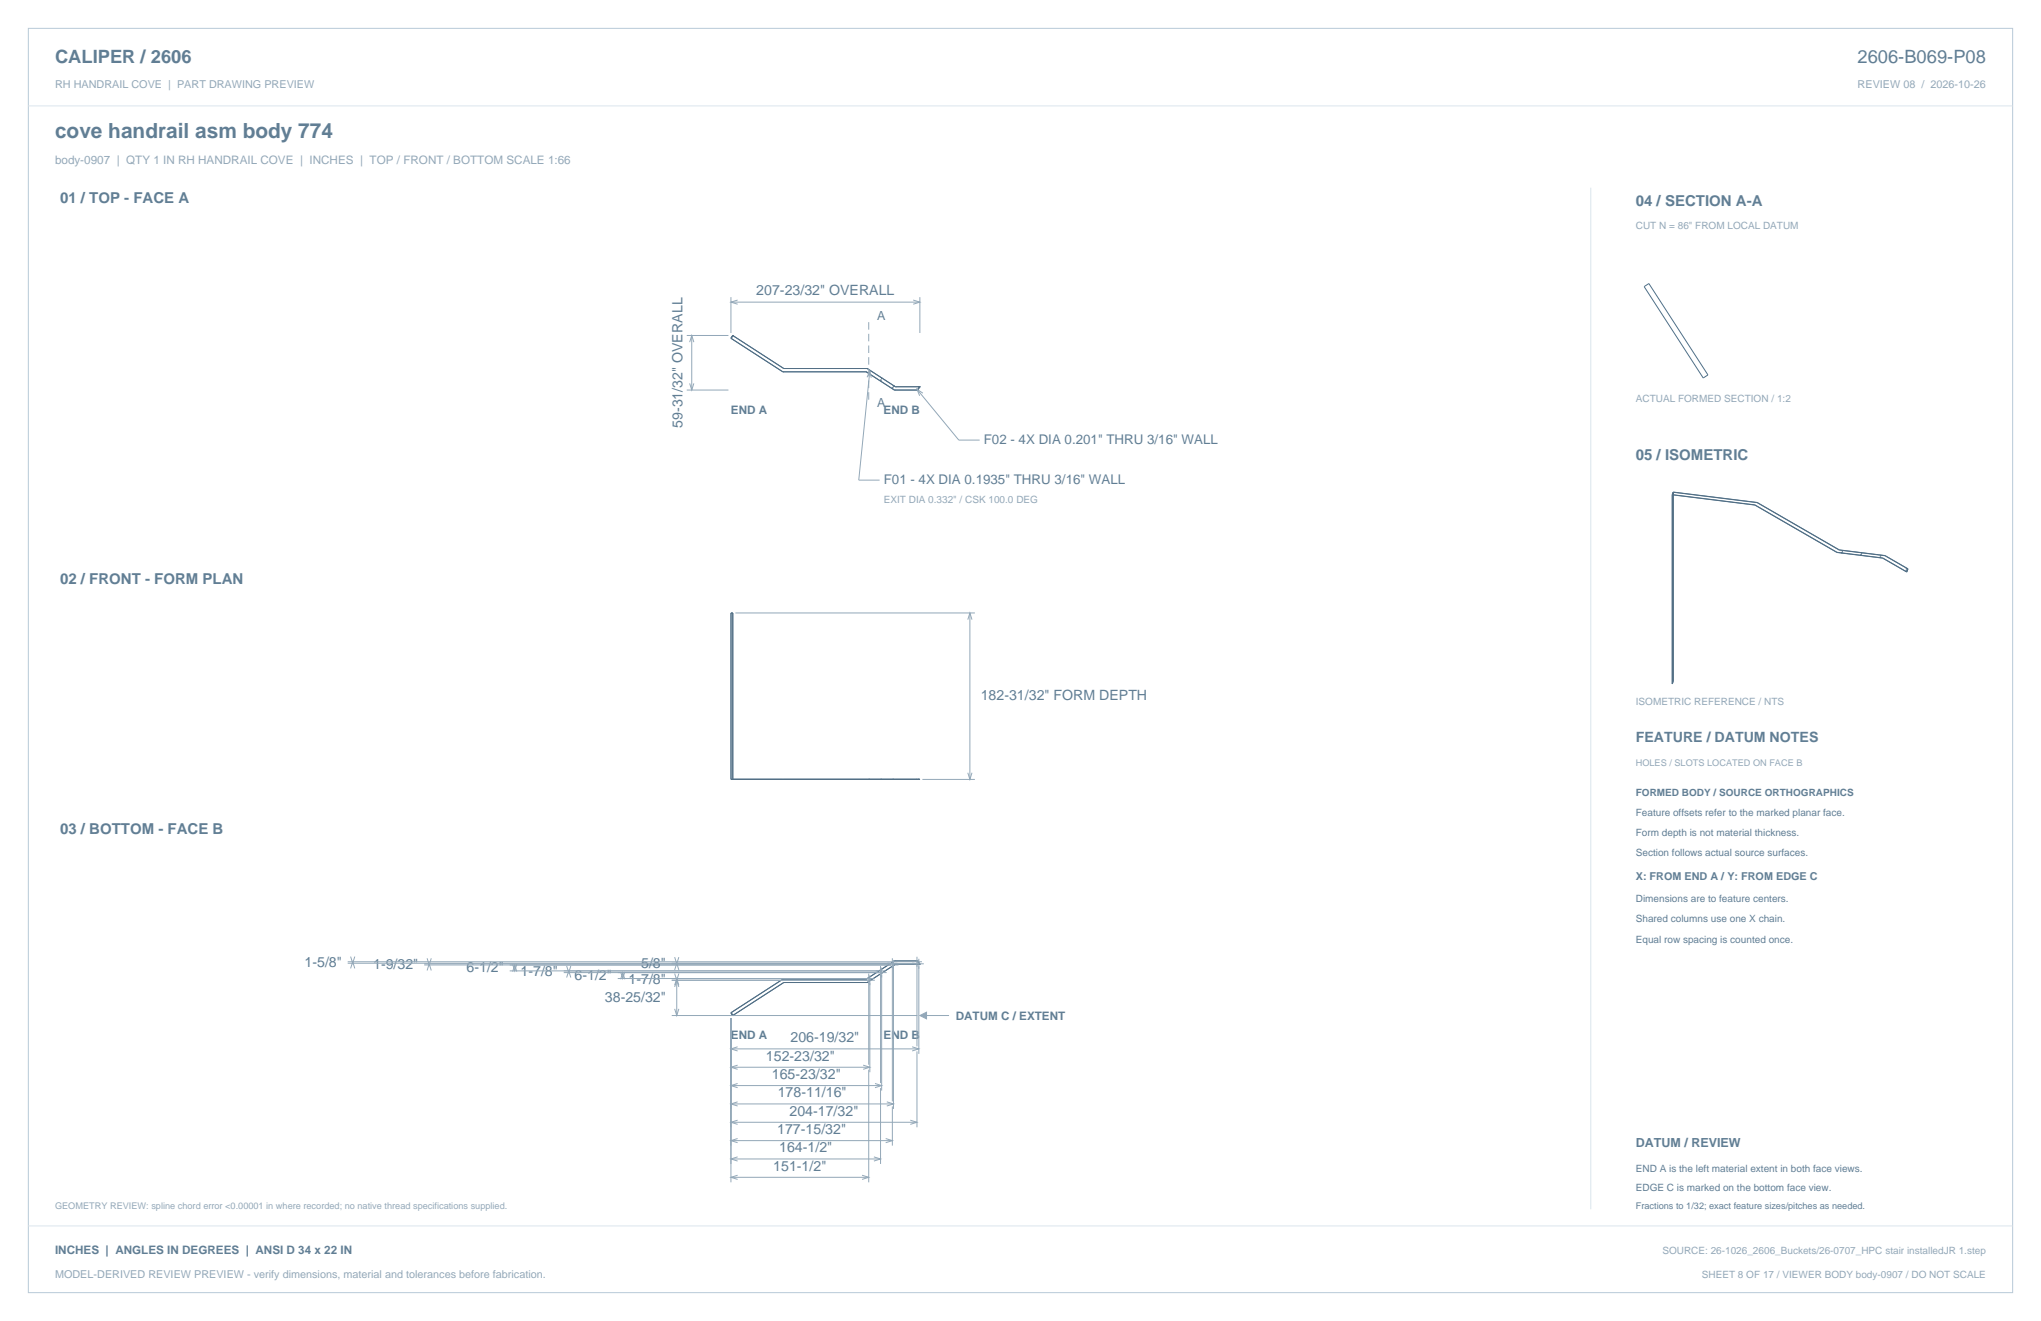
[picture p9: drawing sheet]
<svg xmlns="http://www.w3.org/2000/svg" width="864mm" height="559mm" viewBox="0 0 864 559" stroke-linecap="round" stroke-linejoin="round" font-family="sans-serif">
<defs><g id="words">
<text font-size="8.8" fill="#617e94" x="23.3" y="58.2">cove handrail asm body 774</text>
<g font-size="7.8" fill="#617e94">
<text x="23.3" y="26.8">CALIPER / 2606</text>
<text x="786" y="26.8">2606-B069-P08</text>
</g>
<g font-size="6.3" fill="#617e94">
<text x="25.4" y="86.1">01 / TOP - FACE A</text>
<text x="692.1" y="87.1">04 / SECTION A-A</text>
<text x="692.1" y="194.4">05 / ISOMETRIC</text>
<text x="25.4" y="246.9">02 / FRONT - FORM PLAN</text>
<text x="25.4" y="352.8">03 / BOTTOM - FACE B</text>
</g>
<g font-size="6" fill="#617e94">
<text x="320" y="125">207-23/32&quot; OVERALL</text>
<text x="288.8" y="181" transform="rotate(-90 288.8 181)">59-31/32&quot; OVERALL</text>
<text x="415" y="296.3">182-31/32&quot; FORM DEPTH</text>
<text x="692.1" y="314">FEATURE / DATUM NOTES</text>
<text x="128.9" y="408.9">1-5/8&quot;</text>
<text x="157.9" y="409.7">1-9/32&quot;</text>
<text x="197.4" y="411.2">6-1/2&quot;</text>
<text x="220.3" y="412.8">1-7/8&quot;</text>
<text x="271.3" y="409.3">5/8&quot;</text>
<text x="243.1" y="414.4">6-1/2&quot;</text>
<text x="266" y="416.1">1-7/8&quot;</text>
<text x="256" y="423.9">38-25/32&quot;</text>
<text x="334.5" y="440.9">206-19/32&quot;</text>
<text x="324.1" y="448.6">152-23/32&quot;</text>
<text x="326.6" y="456.4">165-23/32&quot;</text>
<text x="329.1" y="464.2">178-11/16&quot;</text>
<text x="334.1" y="471.9">204-17/32&quot;</text>
<text x="328.9" y="479.7">177-15/32&quot;</text>
<text x="329.7" y="487.4">164-1/2&quot;</text>
<text x="327.2" y="495.2">151-1/2&quot;</text>
</g>
<g font-size="5.6" fill="#617e94">
<text x="416.3" y="187.9">F02 - 4X DIA 0.201&quot; THRU 3/16&quot; WALL</text>
<text x="373.9" y="204.9">F01 - 4X DIA 0.1935&quot; THRU 3/16&quot; WALL</text>
</g>
<g font-size="5.3" fill="#617e94">
<text x="371.1" y="135.2">A</text>
<text x="371.1" y="172.1">A</text>
<text x="692.1" y="485.1">DATUM / REVIEW</text>
</g>
<text font-size="4.9" fill="#93a8b9" x="23.3" y="69.5">body-0907 | QTY 1 IN RH HANDRAIL COVE | INCHES | TOP / FRONT / BOTTOM SCALE 1:66</text>
<g font-size="4.9" fill="#617e94">
<text x="309.3" y="175.2">END A</text>
<text x="373.9" y="175.2">END B</text>
<text x="404.4" y="431.3">DATUM C / EXTENT</text>
<text x="309.3" y="439.5">END A</text>
<text x="373.9" y="439.5">END B</text>
<text x="23.3" y="530.6">INCHES | ANGLES IN DEGREES | ANSI D 34 x 22 IN</text>
</g>
<g font-size="4.6" fill="#93a8b9">
<text x="23.3" y="37">RH HANDRAIL COVE | PART DRAWING PREVIEW</text>
<text x="786" y="37">REVIEW 08 / 2026-10-26</text>
<text x="23.3" y="540.5">MODEL-DERIVED REVIEW PREVIEW - verify dimensions, material and tolerances before fabrication.</text>
</g>
<text font-size="4.6" fill="#617e94" x="692.1" y="372.2">X: FROM END A / Y: FROM EDGE C</text>
<g font-size="4.2" fill="#93a8b9">
<text x="692.1" y="97">CUT N = 86&quot; FROM LOCAL DATUM</text>
<text x="692.1" y="170.1">ACTUAL FORMED SECTION / 1:2</text>
<text x="373.9" y="213">EXIT DIA 0.332&quot; / CSK 100.0 DEG</text>
<text x="692.1" y="298.1">ISOMETRIC REFERENCE / NTS</text>
<text x="703.4" y="530.6">SOURCE: 26-1026_2606_Buckets/26-0707_HPC stair installedJR 1.step</text>
<text x="720.1" y="540.5">SHEET 8 OF 17 / VIEWER BODY body-0907 / DO NOT SCALE</text>
</g>
<g font-size="4.2" fill="#617e94">
<text x="692.1" y="336.9">FORMED BODY / SOURCE ORTHOGRAPHICS</text>
<text x="692.1" y="345.4">Feature offsets refer to the marked planar face.</text>
<text x="692.1" y="353.8">Form depth is not material thickness.</text>
<text x="692.1" y="362.3">Section follows actual source surfaces.</text>
<text x="692.1" y="381.4">Dimensions are to feature centers.</text>
<text x="692.1" y="390.2">Shared columns use one X chain.</text>
<text x="692.1" y="399">Equal row spacing is counted once.</text>
<text x="692.1" y="495.7">END A is the left material extent in both face views.</text>
<text x="692.1" y="503.8">EDGE C is marked on the bottom face view.</text>
</g>
<g font-size="3.9" fill="#93a8b9">
<text x="692.1" y="323.8">HOLES / SLOTS LOCATED ON FACE B</text>
<text x="23.3" y="511.5">GEOMETRY REVIEW: spline chord error &lt;0.00001 in where recorded; no native thread specifications supplied.</text>
</g>
<text font-size="3.9" fill="#617e94" x="692.1" y="511.5">Fractions to 1/32; exact feature sizes/pitches as needed.</text>
</g></defs>
<path d="M12 12h839.6v534.8h-839.6z" fill="none" stroke="#b8cad8" stroke-width=".42"/>
<path d="M12 44.8h839.6M673.1 79.4v432.1M12 518.6h839.6" fill="none" stroke="#dbe5ed" stroke-width=".42"/>
<g fill="none" stroke="#536f85" stroke-width=".42">
<path d="M695.7 121.2l2-1.3 25 38.7-2 1.3zM309.3 143.1h.1M310 141.9l-.7 1.2M310 141.9l21.6 14h35.3l12 7.7h10.3l-.9 1.4h-9.8l-12-7.7h-35.3l-21.9-14.2M310 141.9l.1 .1M368 156.8l.1 .1M368 156.8h.1M368.1 156.9h.1M373 160l.1 .1M378 163.3h.1M378.1 163.3h.1M388.7 163.8h.1"/>
<path d="M388.8 163.8h.1M707.5 209.2l35 4.4M707.5 209.2v80.1M707.6 209.3l-.1 80M707.6 209.3l34.9 4.3M707.6 209.3l.4-1.1v80M707.9 208.1l35.6 4.5M707.9 208.1l.1 80.1M707.9 208.1l-.4 1.1M742.5 213.6l34.8 20.1M743.5 212.6l34.7 20M743.5 212.6l34.7 20.1"/>
<path d="M777.3 233.6l19.3 2.4M777.3 233.7l19.3 2.3M777.3 233.6v.1M778.2 232.6v.1M778.2 232.6l19.4 2.4M778.2 232.7l19.4 2.4M779.2 233.8h.2M779.3 233.8h.1M779.3 233.7h.1M779.3 233.8h-.1M779.3 233.7v.1M779.4 233.8h.1"/>
<path d="M779.5 233h.1M787.3 234.8h.2M787.4 234.8h.1M787.4 234.7l.1 .1M787.4 234.7v.1M787.4 234.8h-.1M787.5 234.8h.1M787.6 234l.1 .1M787.6 234.1h.1M787.6 234v.1M787.7 234.1h.1M795.4 235.8h.2"/>
<path d="M795.5 235.7h.1M795.5 235.8h.1M795.5 235.8h-.1M795.5 235.7v.1M795.6 235.8h.1M795.7 235.1h.1M796.6 236l10.2 6M797.6 235v.1M797.6 235.1l9.7 5.6M806.5 241.6h.2M806.5 241.5l.1 .1M806.5 241.6h.1"/>
<path d="M806.5 241.5v.1M806.6 240.6h.1M806.6 240.7h.1M806.6 240.6v.1M806.6 241.6h.1M806.7 240.6v.1M807.3 240.6l-.5 1.4M807.3 240.6v.1M807.3 240.7l-.5 1.3M708 288.2l-.5 1.1M309.3 329.6h79.9l-79.9 .1v-70.4h.8l-.1 70.4M331.2 329.6v.1"/>
<path d="M331.6 329.6v.1M366.5 329.6v.1M366.9 329.6v.1M367.5 329.7h.1M367.6 329.6h.1M367.5 329.6v.1M368 329.6v.1M368 329.7h.1M368.1 329.7h.1M368.1 329.6v.1M372.5 329.7h.1M372.6 329.6h.1"/>
<path d="M372.5 329.6v.1M373 329.6h.1M373 329.6v.1M373 329.7h.1M373.1 329.7h.1M373.1 329.6v.1M377.5 329.6h.1M377.5 329.7h.1M377.5 329.6v.1M377.6 329.6v.1M378 329.7h.1M378.1 329.7h.1"/>
<path d="M378.1 329.6v.1M378.5 329.6v.1M378.9 329.6v.1M388 329.6h.1M388 329.6v.1M388 329.7h.1M388.3 329.6v.1M388.7 329.6h.1M388.7 329.6l.1 .1M388.8 329.7h.1M388.8 329.6v.1M368 414.7h.1"/>
<path d="M368.1 414.6l-.1 .1M368.1 414.6h.1M373.1 411.4l-.1 .1M378.1 408.2h-.1M388.8 407.7h-.1M388.8 407.7h.1M309.3 428.4l21.9-14.2h35.3l12-7.7h9.8l.9 1.4h-10.3l-12 7.7h-35.3l-21.6 14z"/>
</g>
<g fill="none" stroke="#536f85" stroke-width=".44">
<circle cx="367.6" cy="157.6" r=".04"/>
<circle cx="368.1" cy="156.8" r=".04"/>
<circle cx="372.6" cy="160.8" r=".04"/>
<circle cx="373.1" cy="160.1" r=".04"/>
<circle cx="377.6" cy="164" r=".04"/>
<circle cx="378.1" cy="163.3" r=".04"/>
<circle cx="388" cy="164.7" r=".04"/>
<circle cx="388.8" cy="163.8" r=".04"/>
<circle cx="367.6" cy="413.9" r=".04"/>
<circle cx="368.1" cy="414.7" r=".04"/>
<circle cx="372.6" cy="410.7" r=".04"/>
<circle cx="373.1" cy="411.4" r=".04"/>
<circle cx="377.6" cy="407.5" r=".04"/>
<circle cx="378.1" cy="408.2" r=".04"/>
<circle cx="388" cy="406.8" r=".04"/>
<circle cx="388.8" cy="407.7" r=".04"/>
</g>
<g fill="none" stroke="#93a8b9" stroke-width=".42">
<path d="M309.3 125.7v15.2M309.3 127.8h79.9M312.1 126.9l-2.8 .9 2.8 .9M386.4 126.9l2.8 .9-2.8 .9M389.2 125.7v15.2M290.6 141.9h17.6M291.8 144.7l.9-2.8 .9 2.8M292.7 141.9v23.1M366.9 159.6l1.1-2.7 .6 2.9M368 156.9l-4.6 46.2h8.8M290.6 165h17.6M291.8 162.2l.9 2.8 .9-2.8"/>
<path d="M388 164.7l17.7 21.5h8.8M390.5 166.3l-2.5-1.6 1.1 2.7M311.2 259.3h101.3M410.4 259.3v70.4M409.5 262.1l.9-2.8 .9 2.8M390.3 329.7h22.2M409.5 326.9l.9 2.8 .9-2.8M147.1 406.8h243M147.1 407.5h232.6M148.4 409.7l.8-2.9 .9 2.9M148.4 404.6l.8 2.9 .9-2.9M149.2 406.8v.7"/>
<path d="M179.5 407.7h211.4M179.5 408.2h200.7M180.7 410.5l.9-2.8 .9 2.8M180.7 405.4l.9 2.8 .9-2.8M181.6 407.7v.5M215.7 410.7h159M216.9 411l.9-2.8 .9 2.8M216.9 407.9l.9 2.8 .9-2.8M217.8 408.2v2.5M238.5 411.4h136.7M239.8 413.5l.8-2.8 .9 2.8M239.8 408.6l.8 2.8 .9-2.8"/>
<path d="M240.6 410.7v.7M261.4 413.9h108.3M262.6 414.2l.9-2.8 .9 2.8M262.6 411.1l.9 2.8 .9-2.8M263.5 411.4v2.5M284.2 414.7h86M285.5 417.5l.8-2.8 .9 2.8M285.5 416.8l.8-2.9 .9 2.9M285.5 411.8l.8 2.9 .9-2.9M285.5 410.3l.8-2.8 .9 2.8M285.5 404.9l.8 2.8 .9-2.8M286.3 407.5v.2"/>
<path d="M286.3 413.9v15.7M367.6 411.8v38.6M368.1 412.5v41.1M372.6 408.6v49.6M373.1 409.3v52M377.6 405.3v60.6M378.1 406.1v63M388 404.7v37.9M388.8 405.6v40.2M284.2 429.6h104M285.5 426.8l.8 2.8 .9-2.8M309.3 430.6v69.5"/>
<path d="M389.2 429.6h12.4M309.3 443.7h79.5M309.3 451.5h58.8M309.3 459.2h63.8M312.1 442.8l-2.8 .9 2.8 .9M312.1 450.6l-2.8 .9 2.8 .8M312.1 458.3l-2.8 .9 2.8 .9M365.2 450.6l2.9 .9-2.9 .8M367.6 452.5v47.6M370.2 458.3l2.9 .9-2.9 .9M386 442.8l2.8 .9-2.8 .9M388 444.8v32.1"/>
<path d="M309.3 467h68.8M309.3 474.7h78.7M312.1 466.1l-2.8 .9 2.8 .9M312.1 473.9l-2.8 .8 2.8 .9M372.6 460.3v32.1M375.2 466.1l2.9 .9-2.9 .9M377.6 468v16.6M385.2 473.9l2.8 .8-2.8 .9M309.3 482.5h68.3M309.3 490.3h63.3M309.3 498h58.3M312.1 481.6l-2.8 .9 2.8 .9"/>
<path d="M312.1 489.4l-2.8 .9 2.8 .8M312.1 497.1l-2.8 .9 2.8 .9M364.8 497.1l2.8 .9-2.8 .9M369.8 489.4l2.8 .9-2.8 .8M374.8 481.6l2.8 .9-2.8 .9"/>
</g>
<path d="M367.6 136.3v34" fill="none" stroke="#93a8b9" stroke-width=".42" stroke-dasharray="3.2 1.8" stroke-linecap="butt"/>
<path d="M389.2 429.6l2.8-1.4v2.8z" fill="#93a8b9" stroke="#93a8b9" stroke-width=".42"/>
<use href="#words"/>
</svg>
